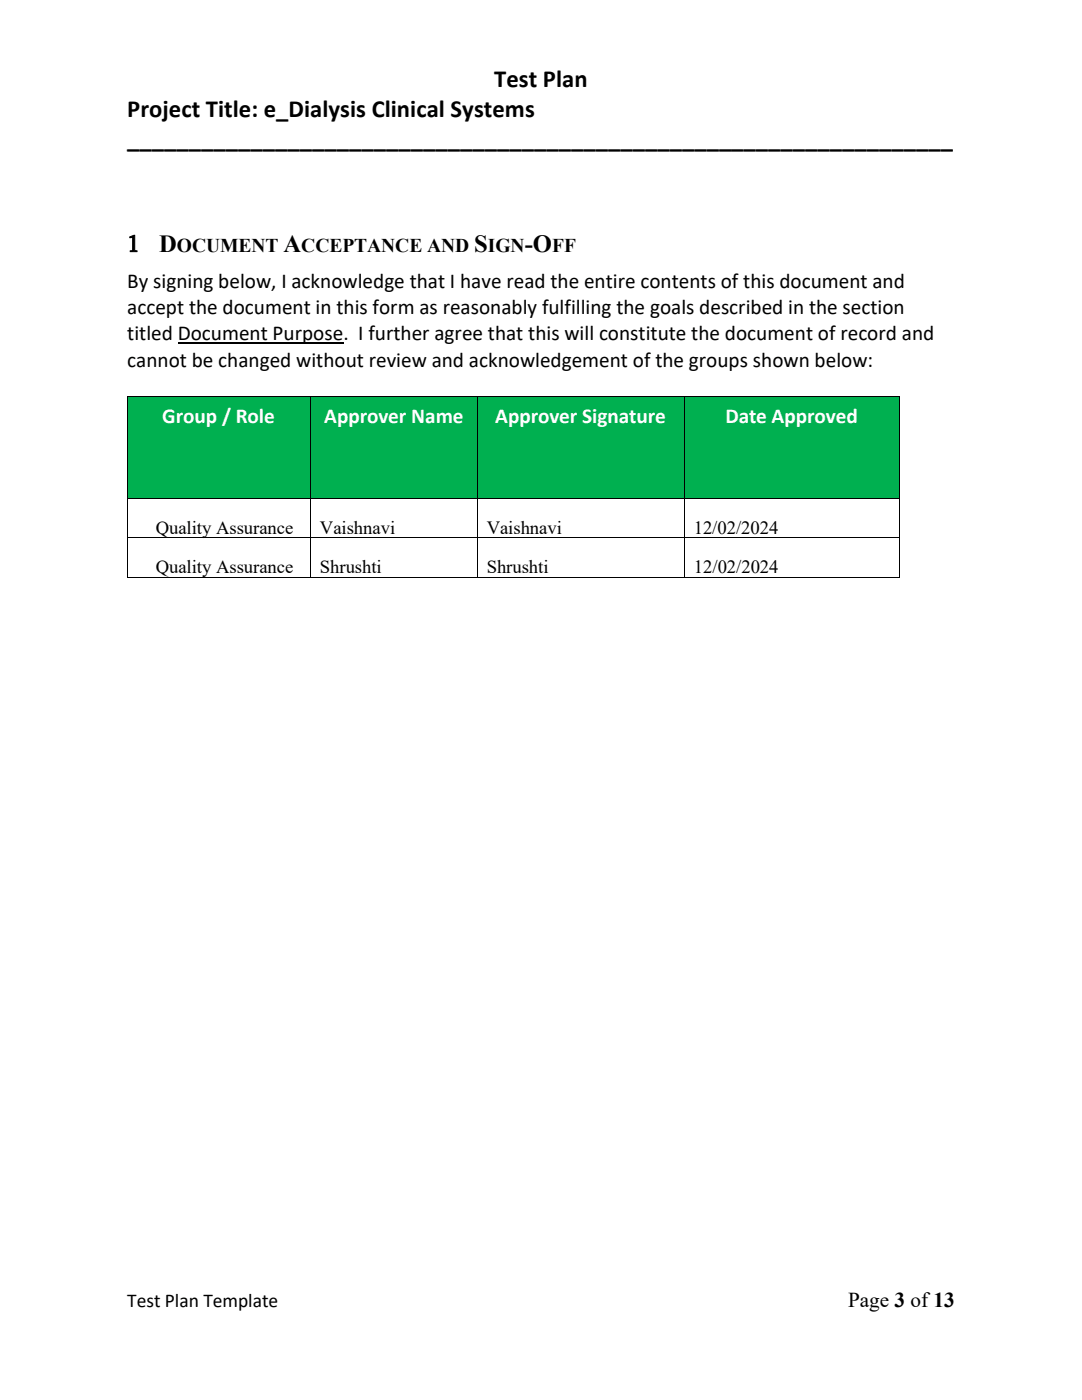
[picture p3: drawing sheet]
<svg xmlns="http://www.w3.org/2000/svg" width="216mm" height="279mm" viewBox="0 0 216 279" stroke-linecap="round" stroke-linejoin="round" font-family="sans-serif">
<defs><g id="words">
<g font-size="4.9">
<text x="98.6" y="17.4">Test Plan</text>
<text x="25.4" y="23.4">Project Title: e_Dialysis Clinical Systems</text>
<text x="25.4" y="29.4">___________________________________________________________________</text>
<text x="31.7" y="50.3">D</text>
<text x="56.6" y="50.3">A</text>
<text x="94.6" y="50.3">S</text>
<text x="104.7" y="50.3">-O</text>
</g>
<text font-size="4.8" x="25.4" y="50.2">1</text>
<g font-size="4.2">
<text x="25.4" y="57.6">By signing below, I acknowledge that I have read the entire contents of this document and</text>
<text x="25.4" y="62.7">accept the document in this form as reasonably fulfilling the goals described in the section</text>
<text x="25.4" y="67.9">titled Document Purpose. I further agree that this will constitute the document of record and</text>
<text x="25.4" y="73.2">cannot be changed without review and acknowledgement of the groups shown below:</text>
<text x="169.2" y="260.9">Page 3 of13</text>
</g>
<g font-size="4.2" fill="#fff">
<text x="32.4" y="84.4">Group / Role</text>
<text x="64.7" y="84.4">Approver Name</text>
<text x="98.8" y="84.4">Approver Signature</text>
<text x="144.7" y="84.4">Date Approved</text>
</g>
<g font-size="3.9">
<text x="35.3" y="50.3">OCUMENT</text>
<text x="60.1" y="50.3">CCEPTANCE AND</text>
<text x="97.4" y="50.3">IGN</text>
<text x="110.2" y="50.3">FF</text>
<text x="25.4" y="260.9">Test Plan Template</text>
</g>
<g font-size="3.7">
<text x="31.1" y="106.5">Quality Assurance</text>
<text x="63.8" y="106.5">Vaishnavi</text>
<text x="97.1" y="106.5">Vaishnavi</text>
<text x="138.4" y="106.5">12/02/2024</text>
<text x="31.1" y="114.4">Quality Assurance</text>
<text x="63.8" y="114.4">Shrushti</text>
<text x="97.1" y="114.4">Shrushti</text>
<text x="138.5" y="114.4">12/02/2024</text>
</g>
</g></defs>
<path d="M35.5 68.5h33" fill="none" stroke="#000" stroke-width=".25"/>
<g fill="#00b050">
<path d="M25.5 79.2h36.3v20.1h-36.3z"/>
<path d="M27.3 79.2h32.7v8.4h-32.7z"/>
<path d="M62 79.2h33.2v20.1h-33.2z"/>
<path d="M63.8 79.2h29.5v8.4h-29.5z"/>
<path d="M95.3 79.2h41.1v20.1h-41.1z"/>
<path d="M97.1 79.2h37.5v8.4h-37.5z"/>
<path d="M136.7 79.2h42.6v20.1h-42.6z"/>
<path d="M138.4 79.2h39.1v8.4h-39.1z"/>
</g>
<g fill="#000">
<path d="M25.3 79.1h.2v.1h-.2zM61.8 79.1h.2v.1h-.2zM95.2 79.1h.1v.1h-.1zM136.5 79.1h.2v.1h-.2zM179.3 79.1h.2v.1h-.2zM25.3 99.3h.2v.2h-.2zM61.8 99.3h.2v.2h-.2zM95.2 99.3h.1v.2h-.1zM136.5 99.3h.2v.2h-.2zM179.3 99.3h.2v.2h-.2zM25.3 107.3h.2v.1h-.2zM25.3 115.2h.2v.2h-.2z"/>
<path d="M61.8 107.3h.2v.1h-.2zM61.8 115.2h.2v.2h-.2zM95.2 107.3h.1v.1h-.1zM95.2 115.2h.1v.2h-.1zM136.5 107.3h.2v.1h-.2zM136.5 115.2h.2v.2h-.2zM179.3 107.3h.2v.1h-.2zM179.3 115.2h.2v.2h-.2z"/>
</g>
<g fill="none" stroke="#000" stroke-width=".2">
<path d="M25.4 79.2v20.1M25.5 79.2h36.3M61.9 79.2v20.1M62 79.2h33.2M95.2 79.2v20.1M95.3 79.2h41.2M136.6 79.2v20.1M136.7 79.2h42.6M179.4 79.2v20.1M25.4 99.5v7.8M25.5 99.4h36.3M61.9 99.5v7.8"/>
<path d="M62 99.4h33.2M95.2 99.5v7.8M95.3 99.4h41.2M136.6 99.5v7.8M136.7 99.4h42.6M179.4 99.5v7.8M25.4 107.4v7.8M25.5 107.4h36.3M25.5 115.3h36.3M61.9 107.4v7.8M62 107.4h33.2M62 115.3h33.2"/>
<path d="M95.2 107.4v7.8M95.3 107.4h41.2M95.3 115.3h41.2M136.6 107.4v7.8M136.7 107.4h42.6M136.7 115.3h42.6M179.4 107.4v7.8"/>
</g>
<use href="#words"/>
</svg>
